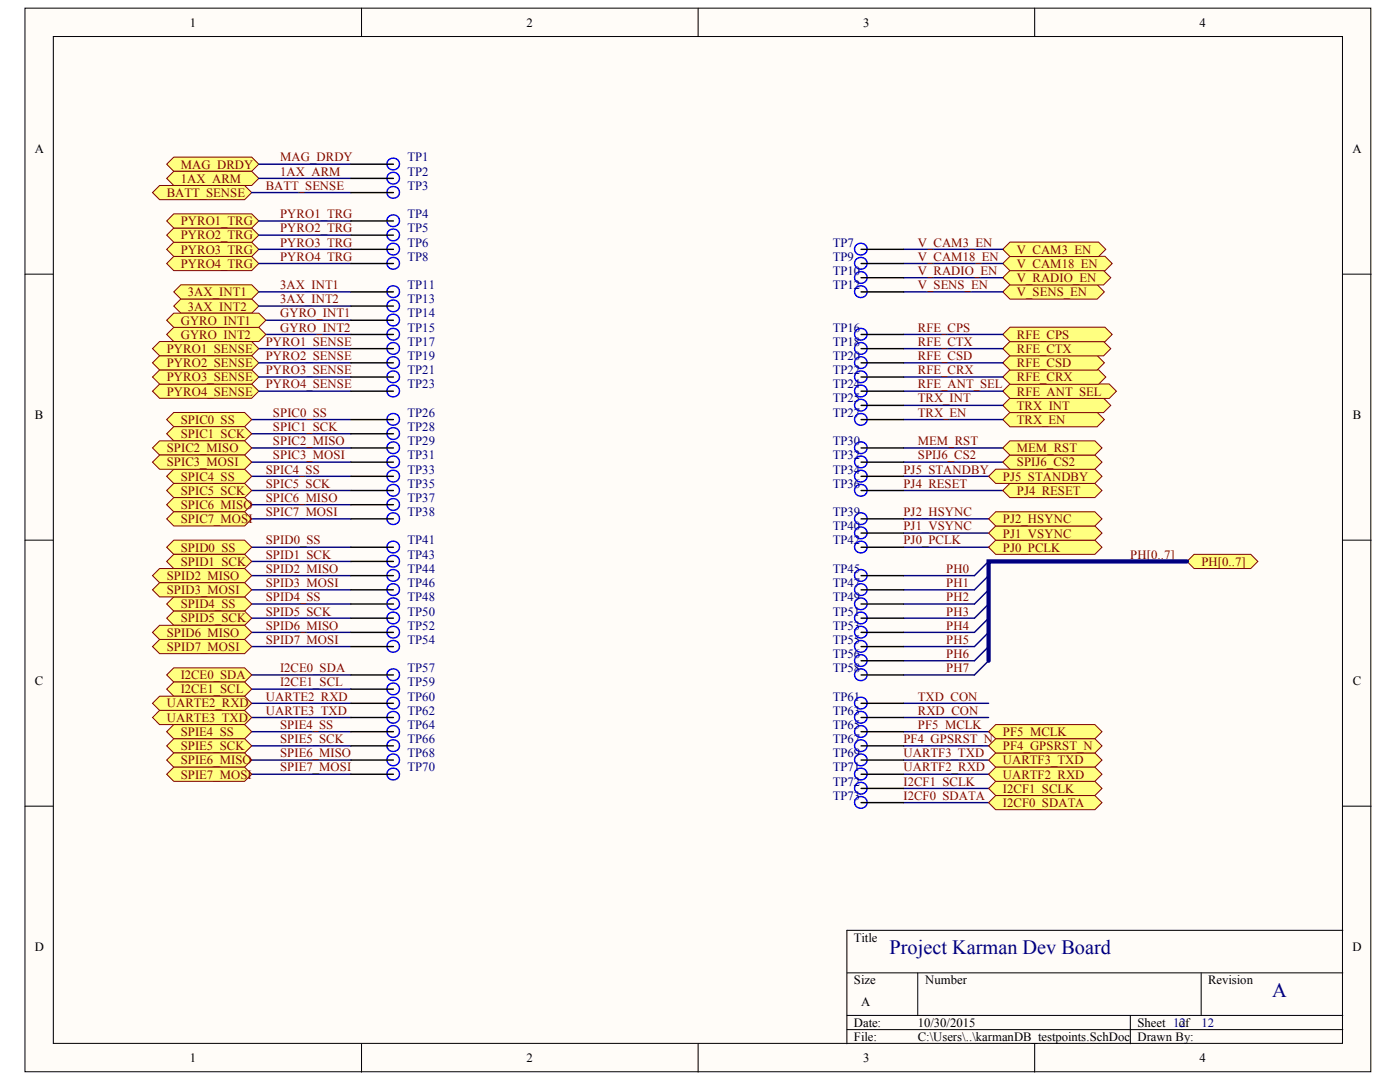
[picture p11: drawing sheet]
<svg xmlns="http://www.w3.org/2000/svg" width="279mm" height="216mm" viewBox="0 0 279 216" stroke-linecap="round" stroke-linejoin="round" font-family="sans-serif">
<defs><g id="words">
<g font-size="4.1" fill="#000080">
<text x="177.5" y="190.4">Project Karman Dev Board</text>
<text x="253.9" y="198.9">A</text>
</g>
<g font-size="2.5">
<text x="37.9" y="5.3">1</text>
<text x="105.1" y="5.3">2</text>
<text x="172.3" y="5.3">3</text>
<text x="239.4" y="5.3">4</text>
<text x="6.9" y="30.4">A</text>
<text x="269.9" y="30.4">A</text>
<text x="6.9" y="83.5">B</text>
<text x="270" y="83.5">B</text>
<text x="6.9" y="136.6">C</text>
<text x="270" y="136.6">C</text>
<text x="6.9" y="189.7">D</text>
<text x="170.4" y="187.9">Title</text>
<text x="269.9" y="189.7">D</text>
<text x="170.4" y="196.4">Size</text>
<text x="184.6" y="196.4">Number</text>
<text x="241.1" y="196.4">Revision</text>
<text x="171.9" y="200.7">A</text>
<text x="170.4" y="204.9">Date:</text>
<text x="170.4" y="207.7">File:</text>
<text x="183.2" y="204.9">10/30/2015</text>
<text x="183.2" y="207.7">C:\Users\..\karmanDB_testpoints.SchDoc</text>
<text x="227" y="204.9">Sheet 12</text>
<text x="227" y="207.7">Drawn By:</text>
<text x="235.3" y="204.9">of</text>
<text x="37.9" y="212">1</text>
<text x="105.1" y="212">2</text>
<text x="172.3" y="212">3</text>
<text x="239.4" y="212">4</text>
</g>
<g font-size="2.5" fill="#800000">
<text x="36.1" y="33.6">MAG_DRDY</text>
<text x="55.9" y="32.2">MAG_DRDY</text>
<text x="55.9" y="35.1">1AX_ARM</text>
<text x="33.3" y="39.3">BATT_SENSE</text>
<text x="36.1" y="36.4">1AX_ARM</text>
<text x="53" y="37.9">BATT_SENSE</text>
<text x="36.1" y="47.8">PYRO2_TRG</text>
<text x="36.1" y="45">PYRO1_TRG</text>
<text x="55.9" y="46.3">PYRO2_TRG</text>
<text x="55.9" y="43.5">PYRO1_TRG</text>
<text x="36.1" y="53.4">PYRO4_TRG</text>
<text x="36.1" y="50.6">PYRO3_TRG</text>
<text x="55.9" y="52">PYRO4_TRG</text>
<text x="55.9" y="49.2">PYRO3_TRG</text>
<text x="183.2" y="52">V_CAM18_EN</text>
<text x="183.2" y="49.2">V_CAM3_EN</text>
<text x="202.9" y="53.4">V_CAM18_EN</text>
<text x="202.9" y="50.6">V_CAM3_EN</text>
<text x="37.5" y="59.1">3AX_INT1</text>
<text x="55.9" y="57.7">3AX_INT1</text>
<text x="183.2" y="57.7">V_SENS_EN</text>
<text x="183.2" y="54.9">V_RADIO_EN</text>
<text x="202.9" y="59.1">V_SENS_EN</text>
<text x="202.9" y="56.3">V_RADIO_EN</text>
<text x="36.1" y="64.8">GYRO_INT1</text>
<text x="37.5" y="62">3AX_INT2</text>
<text x="55.9" y="60.5">3AX_INT2</text>
<text x="55.9" y="63.3">GYRO_INT1</text>
<text x="33.3" y="70.4">PYRO1_SENSE</text>
<text x="36.1" y="67.6">GYRO_INT2</text>
<text x="53" y="71.9">PYRO2_SENSE</text>
<text x="53" y="69">PYRO1_SENSE</text>
<text x="55.9" y="66.2">GYRO_INT2</text>
<text x="183.2" y="71.9">RFE_CSD</text>
<text x="183.2" y="69">RFE_CTX</text>
<text x="183.2" y="66.2">RFE_CPS</text>
<text x="202.9" y="70.4">RFE_CTX</text>
<text x="202.9" y="67.6">RFE_CPS</text>
<text x="33.3" y="76.1">PYRO3_SENSE</text>
<text x="33.3" y="73.3">PYRO2_SENSE</text>
<text x="53" y="77.5">PYRO4_SENSE</text>
<text x="53" y="74.6">PYRO3_SENSE</text>
<text x="183.2" y="77.5">RFE_ANT_SEL</text>
<text x="183.2" y="74.6">RFE_CRX</text>
<text x="202.9" y="76.1">RFE_CRX</text>
<text x="202.9" y="73.3">RFE_CSD</text>
<text x="33.3" y="79">PYRO4_SENSE</text>
<text x="54.5" y="83.2">SPIC0_SS</text>
<text x="183.2" y="83.2">TRX_EN</text>
<text x="183.2" y="80.3">TRX_INT</text>
<text x="202.9" y="81.7">TRX_INT</text>
<text x="202.9" y="79">RFE_ANT_SEL</text>
<text x="36.1" y="84.6">SPIC0_SS</text>
<text x="36.1" y="87.4">SPIC1_SCK</text>
<text x="54.5" y="86">SPIC1_SCK</text>
<text x="54.5" y="88.8">SPIC2_MISO</text>
<text x="183.2" y="88.8">MEM_RST</text>
<text x="202.9" y="84.6">TRX_EN</text>
<text x="33.3" y="90.3">SPIC2_MISO</text>
<text x="33.3" y="93.1">SPIC3_MOSI</text>
<text x="36.1" y="95.9">SPIC4_SS</text>
<text x="53" y="94.5">SPIC4_SS</text>
<text x="54.5" y="91.6">SPIC3_MOSI</text>
<text x="180.3" y="94.5">PJ5_STANDBY</text>
<text x="183.2" y="91.6">SPIJ6_CS2</text>
<text x="200.1" y="95.9">PJ5_STANDBY</text>
<text x="202.9" y="93.1">SPIJ6_CS2</text>
<text x="202.9" y="90.3">MEM_RST</text>
<text x="36.1" y="98.7">SPIC5_SCK</text>
<text x="36.1" y="101.6">SPIC6_MISO</text>
<text x="53" y="97.3">SPIC5_SCK</text>
<text x="53" y="100.2">SPIC6_MISO</text>
<text x="180.3" y="97.3">PJ4_RESET</text>
<text x="202.9" y="98.7">PJ4_RESET</text>
<text x="36.1" y="104.4">SPIC7_MOSI</text>
<text x="53" y="103">SPIC7_MOSI</text>
<text x="180.3" y="105.8">PJ1_VSYNC</text>
<text x="180.3" y="103">PJ2_HSYNC</text>
<text x="200.1" y="107.3">PJ1_VSYNC</text>
<text x="200.1" y="104.4">PJ2_HSYNC</text>
<text x="36.1" y="110.1">SPID0_SS</text>
<text x="36.1" y="112.9">SPID1_SCK</text>
<text x="53" y="108.6">SPID0_SS</text>
<text x="53" y="111.5">SPID1_SCK</text>
<text x="180.3" y="108.6">PJ0_PCLK</text>
<text x="200.1" y="110.1">PJ0_PCLK</text>
<text x="225.6" y="111.5">PH[0..7]</text>
<text x="239.8" y="112.9">PH[0..7]</text>
<text x="33.3" y="115.7">SPID2_MISO</text>
<text x="33.3" y="118.6">SPID3_MOSI</text>
<text x="53" y="119.9">SPID4_SS</text>
<text x="53" y="114.3">SPID2_MISO</text>
<text x="53" y="117.2">SPID3_MOSI</text>
<text x="188.8" y="114.3">PH0</text>
<text x="188.8" y="117.2">PH1</text>
<text x="188.8" y="119.9">PH2</text>
<text x="36.1" y="121.4">SPID4_SS</text>
<text x="36.1" y="124.2">SPID5_SCK</text>
<text x="53" y="122.8">SPID5_SCK</text>
<text x="53" y="125.6">SPID6_MISO</text>
<text x="188.8" y="122.8">PH3</text>
<text x="188.8" y="125.6">PH4</text>
<text x="33.3" y="127">SPID6_MISO</text>
<text x="33.3" y="129.8">SPID7_MOSI</text>
<text x="53" y="128.5">SPID7_MOSI</text>
<text x="188.8" y="128.5">PH5</text>
<text x="188.8" y="131.3">PH6</text>
<text x="36.1" y="135.5">I2CE0_SDA</text>
<text x="55.9" y="134.1">I2CE0_SDA</text>
<text x="55.9" y="136.9">I2CE1_SCL</text>
<text x="188.8" y="134.1">PH7</text>
<text x="33.3" y="141.2">UARTE2_RXD</text>
<text x="36.1" y="138.4">I2CE1_SCL</text>
<text x="53" y="139.8">UARTE2_RXD</text>
<text x="53" y="142.6">UARTE3_TXD</text>
<text x="183.2" y="142.6">RXD_CON</text>
<text x="183.2" y="139.8">TXD_CON</text>
<text x="33.3" y="144">UARTE3_TXD</text>
<text x="36.1" y="146.8">SPIE4_SS</text>
<text x="36.1" y="149.7">SPIE5_SCK</text>
<text x="55.9" y="148.3">SPIE5_SCK</text>
<text x="55.9" y="145.5">SPIE4_SS</text>
<text x="180.3" y="148.3">PF4_GPSRST_N</text>
<text x="183.2" y="145.5">PF5_MCLK</text>
<text x="200.1" y="146.8">PF5_MCLK</text>
<text x="200.1" y="149.7">PF4_GPSRST_N</text>
<text x="36.1" y="152.5">SPIE6_MISO</text>
<text x="36.1" y="155.4">SPIE7_MOSI</text>
<text x="55.9" y="153.9">SPIE7_MOSI</text>
<text x="55.9" y="151.1">SPIE6_MISO</text>
<text x="180.3" y="151.1">UARTF3_TXD</text>
<text x="180.3" y="153.9">UARTF2_RXD</text>
<text x="200.1" y="152.5">UARTF3_TXD</text>
<text x="200.1" y="155.4">UARTF2_RXD</text>
<text x="180.3" y="159.6">I2CF0_SDATA</text>
<text x="180.3" y="156.8">I2CF1_SCLK</text>
<text x="200.1" y="161">I2CF0_SDATA</text>
<text x="200.1" y="158.2">I2CF1_SCLK</text>
</g>
<g font-size="2.5" fill="#000080">
<text x="81.3" y="32.2">TP1</text>
<text x="81.3" y="35.1">TP2</text>
<text x="81.3" y="37.9">TP3</text>
<text x="81.3" y="43.5">TP4</text>
<text x="81.3" y="46.3">TP5</text>
<text x="81.3" y="49.2">TP6</text>
<text x="81.3" y="52">TP8</text>
<text x="166.2" y="49.2">TP7</text>
<text x="166.2" y="52">TP9</text>
<text x="81.3" y="57.7">TP11</text>
<text x="166.2" y="54.9">TP10</text>
<text x="166.2" y="57.7">TP12</text>
<text x="81.3" y="60.5">TP13</text>
<text x="81.3" y="63.3">TP14</text>
<text x="81.3" y="66.2">TP15</text>
<text x="81.3" y="69">TP17</text>
<text x="81.3" y="71.9">TP19</text>
<text x="166.2" y="66.2">TP16</text>
<text x="166.2" y="69">TP18</text>
<text x="166.2" y="71.9">TP20</text>
<text x="81.3" y="74.6">TP21</text>
<text x="81.3" y="77.5">TP23</text>
<text x="166.2" y="74.6">TP22</text>
<text x="166.2" y="77.5">TP24</text>
<text x="81.3" y="83.2">TP26</text>
<text x="166.2" y="80.3">TP25</text>
<text x="166.2" y="83.2">TP27</text>
<text x="81.3" y="86">TP28</text>
<text x="81.3" y="88.8">TP29</text>
<text x="166.2" y="88.8">TP30</text>
<text x="81.3" y="91.6">TP31</text>
<text x="81.3" y="94.5">TP33</text>
<text x="166.2" y="91.6">TP32</text>
<text x="166.2" y="94.5">TP34</text>
<text x="81.3" y="97.3">TP35</text>
<text x="81.3" y="100.2">TP37</text>
<text x="166.2" y="97.3">TP36</text>
<text x="81.3" y="103">TP38</text>
<text x="166.2" y="103">TP39</text>
<text x="166.2" y="105.8">TP40</text>
<text x="81.3" y="108.6">TP41</text>
<text x="81.3" y="111.5">TP43</text>
<text x="166.2" y="108.6">TP42</text>
<text x="81.3" y="114.3">TP44</text>
<text x="81.3" y="117.2">TP46</text>
<text x="81.3" y="119.9">TP48</text>
<text x="166.2" y="114.3">TP45</text>
<text x="166.2" y="117.2">TP47</text>
<text x="166.2" y="119.9">TP49</text>
<text x="81.3" y="122.8">TP50</text>
<text x="81.3" y="125.6">TP52</text>
<text x="166.2" y="122.8">TP51</text>
<text x="166.2" y="125.6">TP53</text>
<text x="81.3" y="128.5">TP54</text>
<text x="166.2" y="128.5">TP55</text>
<text x="166.2" y="131.3">TP56</text>
<text x="81.3" y="134.1">TP57</text>
<text x="81.3" y="136.9">TP59</text>
<text x="166.2" y="134.1">TP58</text>
<text x="81.3" y="139.8">TP60</text>
<text x="81.3" y="142.6">TP62</text>
<text x="166.2" y="139.8">TP61</text>
<text x="166.2" y="142.6">TP63</text>
<text x="81.3" y="145.5">TP64</text>
<text x="81.3" y="148.3">TP66</text>
<text x="166.2" y="145.5">TP65</text>
<text x="166.2" y="148.3">TP67</text>
<text x="81.3" y="151.1">TP68</text>
<text x="81.3" y="153.9">TP70</text>
<text x="166.2" y="151.1">TP69</text>
<text x="166.2" y="153.9">TP71</text>
<text x="166.2" y="156.8">TP72</text>
<text x="166.2" y="159.6">TP73</text>
<text x="239.8" y="204.9">12</text>
</g>
</g></defs>
<g fill="#fffcf8" stroke="#000" stroke-width=".2">
<path d="M5 1.6h268.6v212.3h-268.6z"/>
<path d="M10.6 7.3h257.3v200.9h-257.3z"/>
</g>
<g fill="none" stroke="#000" stroke-width=".2">
<path d="M72.2 1.6v5.7M139.3 1.6v5.7M206.5 1.6v5.7M5 54.7h5.6M268 54.7h5.7M5 107.8h5.6M268 107.8h5.7M5 160.9h5.6M268 160.9h5.7M169 194.1h99M183.2 194.1v8.5M239.7 194.1v8.5"/>
<path d="M268 185.6h-99v22.7M72.2 208.3v5.6M139.3 208.3v5.6M169 202.6h99M169 205.4h99M206.5 208.3v5.6M225.6 202.6v5.7"/>
</g>
<path d="M50.2 134.7h19.8M50.2 137.5h19.8" fill="none" stroke="#000080" stroke-width=".28"/>
<g fill="#ffff80" stroke="#800000" stroke-width=".2">
<path d="M34.7 133.3h14.1l1.4 1.4-1.4 1.4h-14.1l-1.4-1.4z" fill-rule="evenodd"/>
<path d="M34.7 136.1h14.1l1.4 1.4-1.4 1.4h-14.1l-1.4-1.4z" fill-rule="evenodd"/>
</g>
<path d="M50.2 140.3h19.8M50.2 143.2h19.8" fill="none" stroke="#000080" stroke-width=".28"/>
<g fill="#ffff80" stroke="#800000" stroke-width=".2">
<path d="M31.9 138.9h16.9l1.4 1.4-1.4 1.5h-16.9l-1.5-1.5z" fill-rule="evenodd"/>
<path d="M31.9 141.8h16.9l1.4 1.4-1.4 1.4h-16.9l-1.5-1.4z" fill-rule="evenodd"/>
</g>
<path d="M50.2 146h19.8M50.2 148.8h19.8" fill="none" stroke="#000080" stroke-width=".28"/>
<g fill="#ffff80" stroke="#800000" stroke-width=".2">
<path d="M34.7 144.6h14.1l1.4 1.4-1.4 1.4h-14.1l-1.4-1.4z" fill-rule="evenodd"/>
<path d="M34.7 147.4h14.1l1.4 1.4-1.4 1.4h-14.1l-1.4-1.4z" fill-rule="evenodd"/>
</g>
<path d="M50.2 151.7h19.8M50.2 154.5h19.8" fill="none" stroke="#000080" stroke-width=".28"/>
<g fill="#ffff80" stroke="#800000" stroke-width=".2">
<path d="M34.7 150.2h14.1l1.4 1.5-1.4 1.4h-14.1l-1.4-1.4z" fill-rule="evenodd"/>
<path d="M34.7 153.1h14.1l1.4 1.4-1.4 1.4h-14.1l-1.4-1.4z" fill-rule="evenodd"/>
</g>
<path d="M50.2 120.5h19.8M50.2 123.4h19.8" fill="none" stroke="#000080" stroke-width=".28"/>
<g fill="#ffff80" stroke="#800000" stroke-width=".2">
<path d="M34.7 119.1h14.1l1.4 1.4-1.4 1.4h-14.1l-1.4-1.4z" fill-rule="evenodd"/>
<path d="M34.7 121.9h14.1l1.4 1.5-1.4 1.4h-14.1l-1.4-1.4z" fill-rule="evenodd"/>
</g>
<path d="M50.2 126.2h19.8M50.2 129h19.8" fill="none" stroke="#000080" stroke-width=".28"/>
<g fill="#ffff80" stroke="#800000" stroke-width=".2">
<path d="M31.9 124.8h16.9l1.4 1.4-1.4 1.4h-16.9l-1.5-1.4z" fill-rule="evenodd"/>
<path d="M31.9 127.6h16.9l1.4 1.4-1.4 1.4h-16.9l-1.5-1.4z" fill-rule="evenodd"/>
</g>
<path d="M50.2 95h19.8M50.2 97.9h19.8" fill="none" stroke="#000080" stroke-width=".28"/>
<g fill="#ffff80" stroke="#800000" stroke-width=".2">
<path d="M34.7 93.6h14.1l1.4 1.4-1.4 1.5h-14.1l-1.4-1.5z" fill-rule="evenodd"/>
<path d="M34.7 96.5h14.1l1.4 1.4-1.4 1.4h-14.1l-1.4-1.4z" fill-rule="evenodd"/>
</g>
<path d="M50.2 100.7h19.8M50.2 103.5h19.8" fill="none" stroke="#000080" stroke-width=".28"/>
<g fill="#ffff80" stroke="#800000" stroke-width=".2">
<path d="M34.7 99.3h14.1l1.4 1.4-1.4 1.4h-14.1l-1.4-1.4z" fill-rule="evenodd"/>
<path d="M34.7 102.1h14.1l1.4 1.4-1.4 1.5h-14.1l-1.4-1.5z" fill-rule="evenodd"/>
<path d="M36.1 59.7h14.1l1.4 1.4-1.4 1.4h-14.1l-1.4-1.4z" fill-rule="evenodd"/>
</g>
<path d="M51.6 61.1h18.4M50.2 109.2h19.8M50.2 112h19.8M50.2 114.9h19.8M50.2 117.7h19.8" fill="none" stroke="#000080" stroke-width=".28"/>
<g fill="#ffff80" stroke="#800000" stroke-width=".2">
<path d="M34.7 107.8h14.1l1.4 1.4-1.4 1.4h-14.1l-1.4-1.4z" fill-rule="evenodd"/>
<path d="M34.7 110.6h14.1l1.4 1.4-1.4 1.4h-14.1l-1.4-1.4z" fill-rule="evenodd"/>
<path d="M31.9 113.4h16.9l1.4 1.5-1.4 1.4h-16.9l-1.5-1.4z" fill-rule="evenodd"/>
<path d="M31.9 116.3h16.9l1.4 1.4-1.4 1.4h-16.9l-1.5-1.4z" fill-rule="evenodd"/>
<path d="M238.3 110.6h11.3l1.4 1.4-1.4 1.4h-11.3l-1.4-1.4z" fill-rule="evenodd"/>
</g>
<g fill="none" stroke="#000080" stroke-width=".28">
<path d="M180.3 95h17M180.3 97.9h19.8M180.3 103.5h17M180.3 106.4h17M180.3 109.2h17M197.3 117.7l-2.8 2.8h-14.2M197.3 114.9l-2.8 2.8h-14.2M197.3 112l-2.8 2.9h-14.2M197.3 131.8l-2.8 2.9h-14.2M197.3 129l-2.8 2.8h-14.2M197.3 126.2l-2.8 2.8h-14.2M197.3 123.4l-2.8 2.8h-14.2"/>
<path d="M197.3 120.5l-2.8 2.9h-14.2M180.3 146h17M180.3 157.3h17M180.3 160.2h17"/>
</g>
<g fill="#ffff80" stroke="#800000" stroke-width=".2">
<path d="M198.7 158.7h19.8l1.4 1.5-1.4 1.4h-19.8l-1.4-1.4z" fill-rule="evenodd"/>
<path d="M198.7 155.9h19.8l1.4 1.4-1.4 1.4h-19.8l-1.4-1.4z" fill-rule="evenodd"/>
<path d="M198.7 107.8h19.8l1.4 1.4-1.4 1.4h-19.8l-1.4-1.4z" fill-rule="evenodd"/>
<path d="M198.7 105h19.8l1.4 1.4-1.4 1.4h-19.8l-1.4-1.4z" fill-rule="evenodd"/>
<path d="M198.7 102.1h19.8l1.4 1.4-1.4 1.5h-19.8l-1.4-1.5z" fill-rule="evenodd"/>
<path d="M198.7 144.6h19.8l1.4 1.4-1.4 1.4h-19.8l-1.4-1.4z" fill-rule="evenodd"/>
<path d="M201.5 96.5h17l1.4 1.4-1.4 1.4h-17l-1.4-1.4z" fill-rule="evenodd"/>
<path d="M198.7 93.6h19.8l1.4 1.4-1.4 1.5h-19.8l-1.4-1.5z" fill-rule="evenodd"/>
</g>
<path d="M236.9 112h-39.6v19.8" fill="none" stroke="#000080" stroke-width=".85"/>
<path d="M50.2 83.7h19.8M50.2 86.6h19.8M50.2 89.4h19.8M50.2 92.2h19.8" fill="none" stroke="#000080" stroke-width=".28"/>
<g fill="#ffff80" stroke="#800000" stroke-width=".2">
<path d="M34.7 82.3h14.1l1.4 1.4-1.4 1.4h-14.1l-1.4-1.4z" fill-rule="evenodd"/>
<path d="M34.7 85.1h14.1l1.4 1.5-1.4 1.4h-14.1l-1.4-1.4z" fill-rule="evenodd"/>
<path d="M31.9 88h16.9l1.4 1.4-1.4 1.4h-16.9l-1.5-1.4z" fill-rule="evenodd"/>
<path d="M31.9 90.8h16.9l1.4 1.4-1.4 1.4h-16.9l-1.5-1.4z" fill-rule="evenodd"/>
<path d="M34.7 51.2h15.5l1.4 1.4-1.4 1.4h-15.5l-1.4-1.4z" fill-rule="evenodd"/>
</g>
<path d="M51.6 52.6h18.4" fill="none" stroke="#000080" stroke-width=".28"/>
<path d="M34.7 48.3h15.5l1.4 1.5-1.4 1.4h-15.5l-1.4-1.4z" fill-rule="evenodd" fill="#ffff80" stroke="#800000" stroke-width=".2"/>
<path d="M51.6 49.8h18.4" fill="none" stroke="#000080" stroke-width=".28"/>
<path d="M34.7 45.5h15.5l1.4 1.4-1.4 1.4h-15.5l-1.4-1.4z" fill-rule="evenodd" fill="#ffff80" stroke="#800000" stroke-width=".2"/>
<path d="M51.6 46.9h18.4" fill="none" stroke="#000080" stroke-width=".28"/>
<path d="M34.7 42.7h15.5l1.4 1.4-1.4 1.4h-15.5l-1.4-1.4z" fill-rule="evenodd" fill="#ffff80" stroke="#800000" stroke-width=".2"/>
<path d="M51.6 44.1h18.4" fill="none" stroke="#000080" stroke-width=".28"/>
<path d="M34.7 31.4h15.5l1.4 1.4-1.4 1.4h-15.5l-1.4-1.4z" fill-rule="evenodd" fill="#ffff80" stroke="#800000" stroke-width=".2"/>
<path d="M51.6 32.8h18.4" fill="none" stroke="#000080" stroke-width=".28"/>
<path d="M36.1 56.8h14.1l1.4 1.4-1.4 1.5h-14.1l-1.4-1.5z" fill-rule="evenodd" fill="#ffff80" stroke="#800000" stroke-width=".2"/>
<path d="M51.6 58.2h18.4M53.1 66.7h16.9" fill="none" stroke="#000080" stroke-width=".28"/>
<path d="M34.7 65.3h16.9l1.5 1.4-1.5 1.5h-16.9l-1.4-1.5z" fill-rule="evenodd" fill="#ffff80" stroke="#800000" stroke-width=".2"/>
<path d="M53.1 63.9h16.9" fill="none" stroke="#000080" stroke-width=".28"/>
<g fill="#ffff80" stroke="#800000" stroke-width=".2">
<path d="M34.7 62.5h16.9l1.5 1.4-1.5 1.4h-16.9l-1.4-1.4z" fill-rule="evenodd"/>
<path d="M34.7 34.2h15.5l1.4 1.4-1.4 1.4h-15.5l-1.4-1.4z" fill-rule="evenodd"/>
</g>
<path d="M51.6 35.6h18.4" fill="none" stroke="#000080" stroke-width=".28"/>
<path d="M31.9 37h16.9l1.4 1.4-1.4 1.4h-16.9l-1.5-1.4z" fill-rule="evenodd" fill="#ffff80" stroke="#800000" stroke-width=".2"/>
<path d="M50.2 38.4h19.8" fill="none" stroke="#000080" stroke-width=".28"/>
<path d="M31.9 76.6h18.3l1.4 1.5-1.4 1.4h-18.3l-1.5-1.4z" fill-rule="evenodd" fill="#ffff80" stroke="#800000" stroke-width=".2"/>
<path d="M51.6 78.1h18.4" fill="none" stroke="#000080" stroke-width=".28"/>
<path d="M31.9 73.8h18.3l1.4 1.4-1.4 1.4h-18.3l-1.5-1.4z" fill-rule="evenodd" fill="#ffff80" stroke="#800000" stroke-width=".2"/>
<path d="M51.6 75.2h18.4" fill="none" stroke="#000080" stroke-width=".28"/>
<path d="M31.9 71h18.3l1.4 1.4-1.4 1.4h-18.3l-1.5-1.4z" fill-rule="evenodd" fill="#ffff80" stroke="#800000" stroke-width=".2"/>
<path d="M51.6 72.4h18.4M51.6 69.6h18.4" fill="none" stroke="#000080" stroke-width=".28"/>
<g fill="#ffff80" stroke="#800000" stroke-width=".2">
<path d="M31.9 68.2h18.3l1.4 1.4-1.4 1.4h-18.3l-1.5-1.4z" fill-rule="evenodd"/>
<path d="M201.6 56.8h17.4l1.4 1.4-1.4 1.5h-17.4l-1.5-1.5z" fill-rule="evenodd"/>
</g>
<path d="M180.3 58.2h19.8M180.3 151.7h17" fill="none" stroke="#000080" stroke-width=".28"/>
<path d="M198.7 150.2h19.8l1.4 1.5-1.4 1.4h-19.8l-1.4-1.4z" fill-rule="evenodd" fill="#ffff80" stroke="#800000" stroke-width=".2"/>
<path d="M180.3 154.5h17" fill="none" stroke="#000080" stroke-width=".28"/>
<path d="M198.7 153.1h19.8l1.4 1.4-1.4 1.4h-19.8l-1.4-1.4z" fill-rule="evenodd" fill="#ffff80" stroke="#800000" stroke-width=".2"/>
<path d="M180.3 148.8h17" fill="none" stroke="#000080" stroke-width=".28"/>
<g fill="#ffff80" stroke="#800000" stroke-width=".2">
<path d="M198.7 147.4h19.8l1.4 1.4-1.4 1.4h-19.8l-1.4-1.4z" fill-rule="evenodd"/>
<path d="M201.6 54h18.6l1.5 1.4-1.5 1.5h-18.6l-1.5-1.5z" fill-rule="evenodd"/>
</g>
<path d="M180.3 55.4h19.8" fill="none" stroke="#000080" stroke-width=".28"/>
<path d="M201.6 51.1h18.9l1.5 1.5-1.5 1.4h-18.9l-1.5-1.4z" fill-rule="evenodd" fill="#ffff80" stroke="#800000" stroke-width=".2"/>
<path d="M180.3 52.6h19.8" fill="none" stroke="#000080" stroke-width=".28"/>
<path d="M201.6 48.3h17.6l1.5 1.5-1.5 1.4h-17.6l-1.5-1.4z" fill-rule="evenodd" fill="#ffff80" stroke="#800000" stroke-width=".2"/>
<path d="M180.3 49.8h19.8" fill="none" stroke="#000080" stroke-width=".28"/>
<path d="M201.6 82.3h17.4l1.4 1.4-1.4 1.5h-17.4l-1.5-1.5z" fill-rule="evenodd" fill="#ffff80" stroke="#800000" stroke-width=".2"/>
<path d="M180.3 83.7h19.8" fill="none" stroke="#000080" stroke-width=".28"/>
<path d="M201.6 79.4h18.6l1.5 1.5-1.5 1.4h-18.6l-1.5-1.4z" fill-rule="evenodd" fill="#ffff80" stroke="#800000" stroke-width=".2"/>
<path d="M180.3 80.9h19.8" fill="none" stroke="#000080" stroke-width=".28"/>
<path d="M201.6 76.6h19.8l1.4 1.5-1.4 1.4h-19.8l-1.5-1.4z" fill-rule="evenodd" fill="#ffff80" stroke="#800000" stroke-width=".2"/>
<path d="M180.3 78.1h19.8" fill="none" stroke="#000080" stroke-width=".28"/>
<path d="M201.6 73.8h17.6l1.5 1.4-1.5 1.5h-17.6l-1.5-1.5z" fill-rule="evenodd" fill="#ffff80" stroke="#800000" stroke-width=".2"/>
<path d="M180.3 75.2h19.8" fill="none" stroke="#000080" stroke-width=".28"/>
<path d="M201.6 71h17.4l1.4 1.4-1.4 1.4h-17.4l-1.5-1.4z" fill-rule="evenodd" fill="#ffff80" stroke="#800000" stroke-width=".2"/>
<path d="M180.3 72.4h19.8" fill="none" stroke="#000080" stroke-width=".28"/>
<path d="M201.6 68.1h18.6l1.5 1.5-1.5 1.4h-18.6l-1.5-1.4z" fill-rule="evenodd" fill="#ffff80" stroke="#800000" stroke-width=".2"/>
<path d="M180.3 69.6h19.8" fill="none" stroke="#000080" stroke-width=".28"/>
<path d="M201.6 65.3h18.9l1.5 1.4-1.5 1.5h-18.9l-1.5-1.5z" fill-rule="evenodd" fill="#ffff80" stroke="#800000" stroke-width=".2"/>
<path d="M180.3 66.7h19.8M180.3 92.2h19.8M180.3 140.3h17M180.3 143.2h17" fill="none" stroke="#000080" stroke-width=".28"/>
<path d="M201.5 90.8h17l1.4 1.4-1.4 1.4h-17l-1.4-1.4z" fill-rule="evenodd" fill="#ffff80" stroke="#800000" stroke-width=".2"/>
<path d="M180.3 89.4h19.8" fill="none" stroke="#000080" stroke-width=".28"/>
<path d="M201.5 88h17l1.4 1.4-1.4 1.4h-17l-1.4-1.4z" fill-rule="evenodd" fill="#ffff80" stroke="#800000" stroke-width=".2"/>
<g fill="none" stroke="#00f" stroke-width=".28">
<path d="M77.5 31.9a1.24 1.24 0 0 1 1.9 0 1.24 1.24 0 0 1-.1 1.8 1.24 1.24 0 0 1-1.9-.3 1.11 1.11 0 0 1 .1-1.4M77.5 34.8a1.24 1.24 0 0 1 1.9-.1 1.24 1.24 0 0 1-.1 1.8 1.24 1.24 0 0 1-1.9-.3 1.11 1.11 0 0 1 .1-1.3M77.5 37.6a1.24 1.24 0 0 1 1.9-.1 1.24 1.24 0 0 1-.1 1.9 1.24 1.24 0 0 1-1.9-.3 1.11 1.11 0 0 1 .1-1.4M77.5 43.3a1.24 1.24 0 0 1 1.9-.1 1.24 1.24 0 0 1-.1 1.8 1.24 1.24 0 0 1-1.9-.3 1.11 1.11 0 0 1 .1-1.4M77.5 46.1a1.24 1.24 0 0 1 1.9-.1 1.24 1.24 0 0 1-.1 1.9 1.24 1.24 0 0 1-1.9-.3 1.11 1.11 0 0 1 .1-1.4M77.5 48.9a1.24 1.24 0 0 1 1.9 0 1.24 1.24 0 0 1-.1 1.8 1.24 1.24 0 0 1-1.9-.3 1.11 1.11 0 0 1 .1-1.4M77.5 51.7a1.24 1.24 0 0 1 1.9 0 1.24 1.24 0 0 1-.1 1.8 1.24 1.24 0 0 1-1.9-.3 1.11 1.11 0 0 1 .1-1.4M77.5 57.4a1.24 1.24 0 0 1 1.9-.1 1.24 1.24 0 0 1-.1 1.9 1.24 1.24 0 0 1-1.9-.3 1.11 1.11 0 0 1 .1-1.4M172.8 50.4a1.2 1.2 0 0 0-.3-1.7 1.2 1.2 0 0 0-1.7 .5 1.2 1.2 0 0 0 .6 1.6 1.32 1.32 0 0 0 1.3-.3M172.8 53.3a1.2 1.2 0 0 0-.3-1.8 1.2 1.2 0 0 0-1.7 .5 1.2 1.2 0 0 0 .6 1.6 1.32 1.32 0 0 0 1.3-.3M172.8 56.1a1.2 1.2 0 0 0-.3-1.7 1.2 1.2 0 0 0-1.7 .4 1.2 1.2 0 0 0 .6 1.7 1.32 1.32 0 0 0 1.3-.3M172.8 58.9a1.2 1.2 0 0 0-.3-1.7 1.2 1.2 0 0 0-1.7 .5 1.2 1.2 0 0 0 .6 1.6 1.32 1.32 0 0 0 1.3-.3"/>
<path d="M77.5 60.2a1.24 1.24 0 0 1 1.9 0 1.24 1.24 0 0 1-.1 1.8 1.24 1.24 0 0 1-1.9-.3 1.11 1.11 0 0 1 .1-1.4M77.5 63.1a1.24 1.24 0 0 1 1.9-.1 1.24 1.24 0 0 1-.1 1.8 1.24 1.24 0 0 1-1.9-.3 1.11 1.11 0 0 1 .1-1.3M77.5 65.9a1.24 1.24 0 0 1 1.9-.1 1.24 1.24 0 0 1-.1 1.9 1.24 1.24 0 0 1-1.9-.3 1.11 1.11 0 0 1 .1-1.4M77.5 68.7a1.24 1.24 0 0 1 1.9 0 1.24 1.24 0 0 1-.1 1.8 1.24 1.24 0 0 1-1.9-.3 1.11 1.11 0 0 1 .1-1.4M77.5 71.6a1.24 1.24 0 0 1 1.9-.1 1.24 1.24 0 0 1-.1 1.8 1.24 1.24 0 0 1-1.9-.3 1.11 1.11 0 0 1 .1-1.3M77.5 74.4a1.24 1.24 0 0 1 1.9-.1 1.24 1.24 0 0 1-.1 1.9 1.24 1.24 0 0 1-1.9-.3 1.11 1.11 0 0 1 .1-1.4M77.5 77.2a1.24 1.24 0 0 1 1.9 0 1.24 1.24 0 0 1-.1 1.8 1.24 1.24 0 0 1-1.9-.3 1.11 1.11 0 0 1 .1-1.4M172.8 67.4a1.2 1.2 0 0 0-.3-1.7 1.2 1.2 0 0 0-1.7 .4 1.2 1.2 0 0 0 .6 1.7 1.32 1.32 0 0 0 1.3-.3M172.8 70.2a1.2 1.2 0 0 0-.3-1.7 1.2 1.2 0 0 0-1.7 .5 1.2 1.2 0 0 0 .6 1.6 1.32 1.32 0 0 0 1.3-.3M172.8 73.1a1.2 1.2 0 0 0-.3-1.8 1.2 1.2 0 0 0-1.7 .5 1.2 1.2 0 0 0 .6 1.7 1.32 1.32 0 0 0 1.3-.3M172.8 75.9a1.2 1.2 0 0 0-.3-1.7 1.2 1.2 0 0 0-1.7 .4 1.2 1.2 0 0 0 .6 1.7 1.32 1.32 0 0 0 1.3-.3M172.8 78.7a1.2 1.2 0 0 0-.3-1.7 1.2 1.2 0 0 0-1.7 .5 1.2 1.2 0 0 0 .6 1.6 1.32 1.32 0 0 0 1.3-.3"/>
<path d="M77.5 82.9a1.24 1.24 0 0 1 1.9-.1 1.24 1.24 0 0 1-.1 1.9 1.24 1.24 0 0 1-1.9-.3 1.11 1.11 0 0 1 .1-1.4M77.5 85.7a1.24 1.24 0 0 1 1.9 0 1.24 1.24 0 0 1-.1 1.8 1.24 1.24 0 0 1-1.9-.3 1.11 1.11 0 0 1 .1-1.4M77.5 88.6a1.24 1.24 0 0 1 1.9-.1 1.24 1.24 0 0 1-.1 1.8 1.24 1.24 0 0 1-1.9-.3 1.11 1.11 0 0 1 .1-1.4M77.5 91.4a1.24 1.24 0 0 1 1.9-.1 1.24 1.24 0 0 1-.1 1.9 1.24 1.24 0 0 1-1.9-.4 1.11 1.11 0 0 1 .1-1.3M77.5 94.2a1.24 1.24 0 0 1 1.9-.1 1.24 1.24 0 0 1-.1 1.9 1.24 1.24 0 0 1-1.9-.3 1.11 1.11 0 0 1 .1-1.4M77.5 97a1.24 1.24 0 0 1 1.9 0 1.24 1.24 0 0 1-.1 1.8 1.24 1.24 0 0 1-1.9-.3 1.11 1.11 0 0 1 .1-1.4M77.5 99.9a1.24 1.24 0 0 1 1.9-.1 1.24 1.24 0 0 1-.1 1.8 1.24 1.24 0 0 1-1.9-.3 1.11 1.11 0 0 1 .1-1.3M172.8 81.6a1.2 1.2 0 0 0-.3-1.8 1.2 1.2 0 0 0-1.7 .5 1.2 1.2 0 0 0 .6 1.7 1.32 1.32 0 0 0 1.3-.4M172.8 84.4a1.2 1.2 0 0 0-.3-1.7 1.2 1.2 0 0 0-1.7 .4 1.2 1.2 0 0 0 .6 1.7 1.32 1.32 0 0 0 1.3-.3M172.8 90.1a1.2 1.2 0 0 0-.3-1.8 1.2 1.2 0 0 0-1.7 .5 1.2 1.2 0 0 0 .6 1.6 1.32 1.32 0 0 0 1.3-.3M172.8 92.9a1.2 1.2 0 0 0-.3-1.7 1.2 1.2 0 0 0-1.7 .4 1.2 1.2 0 0 0 .6 1.7 1.32 1.32 0 0 0 1.3-.3M172.8 95.7a1.2 1.2 0 0 0-.3-1.7 1.2 1.2 0 0 0-1.7 .5 1.2 1.2 0 0 0 .6 1.6 1.32 1.32 0 0 0 1.3-.3"/>
<path d="M172.8 98.5a1.2 1.2 0 0 0-.3-1.7 1.2 1.2 0 0 0-1.7 .5 1.2 1.2 0 0 0 .6 1.6 1.32 1.32 0 0 0 1.3-.3M77.5 102.7a1.24 1.24 0 0 1 1.9-.1 1.24 1.24 0 0 1-.1 1.9 1.24 1.24 0 0 1-1.9-.3 1.11 1.11 0 0 1 .1-1.4M77.5 108.4a1.24 1.24 0 0 1 1.9-.1 1.24 1.24 0 0 1-.1 1.8 1.24 1.24 0 0 1-1.9-.3 1.11 1.11 0 0 1 .1-1.3M77.5 111.2a1.24 1.24 0 0 1 1.9-.1 1.24 1.24 0 0 1-.1 1.9 1.24 1.24 0 0 1-1.9-.3 1.11 1.11 0 0 1 .1-1.4M77.5 114a1.24 1.24 0 0 1 1.9 0 1.24 1.24 0 0 1-.1 1.8 1.24 1.24 0 0 1-1.9-.3 1.11 1.11 0 0 1 .1-1.4M77.5 116.9a1.24 1.24 0 0 1 1.9-.1 1.24 1.24 0 0 1-.1 1.8 1.24 1.24 0 0 1-1.9-.3 1.11 1.11 0 0 1 .1-1.4M77.5 119.7a1.24 1.24 0 0 1 1.9-.1 1.24 1.24 0 0 1-.1 1.9 1.24 1.24 0 0 1-1.9-.3 1.11 1.11 0 0 1 .1-1.4M172.8 104.2a1.2 1.2 0 0 0-.3-1.7 1.2 1.2 0 0 0-1.7 .4 1.2 1.2 0 0 0 .6 1.7 1.32 1.32 0 0 0 1.3-.3M172.8 107a1.2 1.2 0 0 0-.3-1.7 1.2 1.2 0 0 0-1.7 .5 1.2 1.2 0 0 0 .6 1.6 1.32 1.32 0 0 0 1.3-.3M172.8 109.9a1.2 1.2 0 0 0-.3-1.8 1.2 1.2 0 0 0-1.7 .5 1.2 1.2 0 0 0 .6 1.7 1.32 1.32 0 0 0 1.3-.3M172.8 115.5a1.2 1.2 0 0 0-.3-1.7 1.2 1.2 0 0 0-1.7 .5 1.2 1.2 0 0 0 .6 1.6 1.32 1.32 0 0 0 1.3-.3M172.8 118.4a1.2 1.2 0 0 0-.3-1.8 1.2 1.2 0 0 0-1.7 .5 1.2 1.2 0 0 0 .6 1.7 1.32 1.32 0 0 0 1.3-.4"/>
<path d="M77.5 122.5a1.24 1.24 0 0 1 1.9 0 1.24 1.24 0 0 1-.1 1.8 1.24 1.24 0 0 1-1.9-.3 1.11 1.11 0 0 1 .1-1.4M77.5 125.4a1.24 1.24 0 0 1 1.9-.1 1.24 1.24 0 0 1-.1 1.8 1.24 1.24 0 0 1-1.9-.3 1.11 1.11 0 0 1 .1-1.4M77.5 128.2a1.24 1.24 0 0 1 1.9-.1 1.24 1.24 0 0 1-.1 1.9 1.24 1.24 0 0 1-1.9-.4 1.11 1.11 0 0 1 .1-1.3M77.5 133.8a1.24 1.24 0 0 1 1.9 0 1.24 1.24 0 0 1-.1 1.8 1.24 1.24 0 0 1-1.9-.3 1.11 1.11 0 0 1 .1-1.4M77.5 136.7a1.24 1.24 0 0 1 1.9-.1 1.24 1.24 0 0 1-.1 1.8 1.24 1.24 0 0 1-1.9-.3 1.11 1.11 0 0 1 .1-1.3M77.5 139.5a1.24 1.24 0 0 1 1.9-.1 1.24 1.24 0 0 1-.1 1.9 1.24 1.24 0 0 1-1.9-.3 1.11 1.11 0 0 1 .1-1.4M172.8 121.2a1.2 1.2 0 0 0-.3-1.7 1.2 1.2 0 0 0-1.7 .4 1.2 1.2 0 0 0 .6 1.7 1.32 1.32 0 0 0 1.3-.3M172.8 124a1.2 1.2 0 0 0-.3-1.7 1.2 1.2 0 0 0-1.7 .5 1.2 1.2 0 0 0 .6 1.6 1.32 1.32 0 0 0 1.3-.3M172.8 126.9a1.2 1.2 0 0 0-.3-1.8 1.2 1.2 0 0 0-1.7 .5 1.2 1.2 0 0 0 .6 1.6 1.32 1.32 0 0 0 1.3-.3M172.8 129.7a1.2 1.2 0 0 0-.3-1.7 1.2 1.2 0 0 0-1.7 .4 1.2 1.2 0 0 0 .6 1.7 1.32 1.32 0 0 0 1.3-.3M172.8 132.5a1.2 1.2 0 0 0-.3-1.7 1.2 1.2 0 0 0-1.7 .5 1.2 1.2 0 0 0 .6 1.6 1.32 1.32 0 0 0 1.3-.3M172.8 135.3a1.2 1.2 0 0 0-.3-1.7 1.2 1.2 0 0 0-1.7 .5 1.2 1.2 0 0 0 .6 1.6 1.32 1.32 0 0 0 1.3-.3"/>
<path d="M77.5 142.3a1.24 1.24 0 0 1 1.9 0 1.24 1.24 0 0 1-.1 1.8 1.24 1.24 0 0 1-1.9-.3 1.11 1.11 0 0 1 .1-1.4M77.5 145.2a1.24 1.24 0 0 1 1.9-.1 1.24 1.24 0 0 1-.1 1.8 1.24 1.24 0 0 1-1.9-.3 1.11 1.11 0 0 1 .1-1.3M77.5 148a1.24 1.24 0 0 1 1.9-.1 1.24 1.24 0 0 1-.1 1.9 1.24 1.24 0 0 1-1.9-.3 1.11 1.11 0 0 1 .1-1.4M77.5 150.8a1.24 1.24 0 0 1 1.9 0 1.24 1.24 0 0 1-.1 1.8 1.24 1.24 0 0 1-1.9-.3 1.11 1.11 0 0 1 .1-1.4M77.5 153.7a1.24 1.24 0 0 1 1.9-.1 1.24 1.24 0 0 1-.1 1.8 1.24 1.24 0 0 1-1.9-.3 1.11 1.11 0 0 1 .1-1.3M172.8 141a1.2 1.2 0 0 0-.3-1.7 1.2 1.2 0 0 0-1.7 .4 1.2 1.2 0 0 0 .6 1.7 1.32 1.32 0 0 0 1.3-.3M172.8 143.8a1.2 1.2 0 0 0-.3-1.7 1.2 1.2 0 0 0-1.7 .5 1.2 1.2 0 0 0 .6 1.6 1.32 1.32 0 0 0 1.3-.3M172.8 146.7a1.2 1.2 0 0 0-.3-1.8 1.2 1.2 0 0 0-1.7 .5 1.2 1.2 0 0 0 .6 1.7 1.32 1.32 0 0 0 1.3-.3M172.8 149.5a1.2 1.2 0 0 0-.3-1.7 1.2 1.2 0 0 0-1.7 .4 1.2 1.2 0 0 0 .6 1.7 1.32 1.32 0 0 0 1.3-.3M172.8 152.3a1.2 1.2 0 0 0-.3-1.7 1.2 1.2 0 0 0-1.7 .5 1.2 1.2 0 0 0 .6 1.6 1.32 1.32 0 0 0 1.3-.3M172.8 155.2a1.2 1.2 0 0 0-.3-1.8 1.2 1.2 0 0 0-1.7 .5 1.2 1.2 0 0 0 .6 1.7 1.32 1.32 0 0 0 1.3-.4M172.8 158a1.2 1.2 0 0 0-.3-1.7 1.2 1.2 0 0 0-1.7 .4 1.2 1.2 0 0 0 .6 1.7 1.32 1.32 0 0 0 1.3-.3"/>
<path d="M172.8 160.8a1.2 1.2 0 0 0-.3-1.7 1.2 1.2 0 0 0-1.7 .5 1.2 1.2 0 0 0 .6 1.6 1.32 1.32 0 0 0 1.3-.3"/>
</g>
<g fill="none" stroke="#000" stroke-width=".28">
<path d="M70 32.8h8.5M70 35.6h8.5M70 38.4h8.5M70 44.1h8.5M70 46.9h8.5M70 49.8h8.5M70 52.6h8.5M70 58.2h8.5M171.8 49.8h8.5M171.8 52.6h8.5M171.8 58.2h8.5M171.8 55.4h8.5"/>
<path d="M70 61.1h8.5M70 63.9h8.5M70 66.7h8.5M70 69.6h8.5M70 72.4h8.5M70 75.2h8.5M70 78.1h8.5M171.8 66.7h8.5M171.8 69.6h8.5M171.8 72.4h8.5M171.8 75.2h8.5M171.8 78.1h8.5"/>
<path d="M70 83.7h8.5M70 86.6h8.5M70 89.4h8.5M70 92.2h8.5M70 95h8.5M70 97.9h8.5M171.8 83.7h8.5M171.8 89.4h8.5M171.8 92.2h8.5M171.8 95h8.5M171.8 97.9h8.5M171.8 80.9h8.5"/>
<path d="M70 100.7h8.5M70 103.5h8.5M70 109.2h8.5M70 112h8.5M70 114.9h8.5M70 117.7h8.5M171.8 103.5h8.5M171.8 109.2h8.5M171.8 114.9h8.5M171.8 117.7h8.5M171.8 106.4h8.5M70 120.5h8.5"/>
<path d="M70 123.4h8.5M70 126.2h8.5M70 129h8.5M70 134.7h8.5M70 137.5h8.5M171.8 120.5h8.5M171.8 123.4h8.5M171.8 126.2h8.5M171.8 129h8.5M171.8 134.7h8.5M171.8 131.8h8.5M70 140.3h8.5"/>
<path d="M70 143.2h8.5M70 146h8.5M70 148.8h8.5M70 151.7h8.5M70 154.5h8.5M171.8 140.3h8.5M171.8 143.2h8.5M171.8 146h8.5M171.8 148.8h8.5M171.8 151.7h8.5M171.8 154.5h8.5M171.8 157.3h8.5"/>
<path d="M171.8 160.2h8.5"/>
</g>
<use href="#words"/>
</svg>
